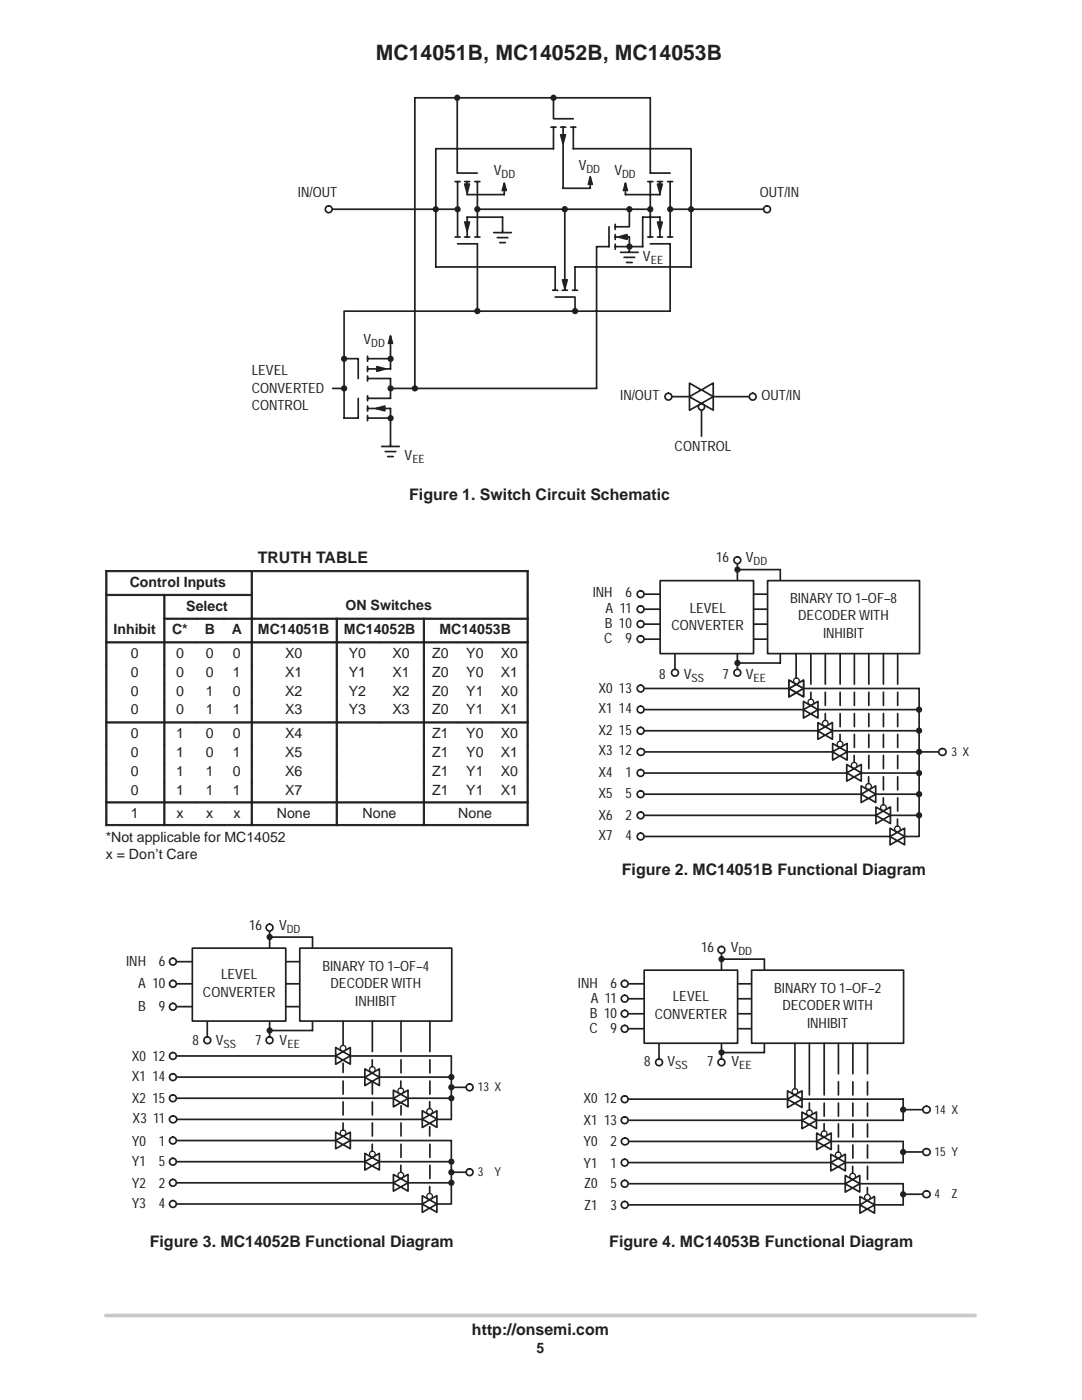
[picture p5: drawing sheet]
<svg xmlns="http://www.w3.org/2000/svg" width="216mm" height="279mm" viewBox="0 0 216 279" stroke-linecap="round" stroke-linejoin="round" font-family="sans-serif">
<defs><g id="words">
<text font-size="4.2" fill="#231f20" x="75" y="11.9">MC14051B, MC14052B, MC14053B</text>
<g font-size="3.2" fill="#231f20">
<text x="81.7" y="99.8">Figure 1. Switch Circuit Schematic</text>
<text x="51.4" y="112.4">TRUTH TABLE</text>
<text x="124.1" y="174.7">Figure 2. MC14051B Functional Diagram</text>
<text x="29.9" y="248.8">Figure 3. MC14052B Functional Diagram</text>
<text x="121.6" y="248.8">Figure 4. MC14053B Functional Diagram</text>
<text x="94.2" y="266.4">http://onsemi.com</text>
</g>
<g font-size="2.8" fill="#231f20">
<text x="98.5" y="34.9">V</text>
<text x="115.5" y="33.8">V</text>
<text x="122.6" y="34.9">V</text>
<text x="59.5" y="39.3">IN/OUT</text>
<text x="151.6" y="39.3">OUT/IN</text>
<text x="128.3" y="52.1">V</text>
<text x="72.5" y="68.7">V</text>
<text x="50.2" y="74.8">LEVEL</text>
<text x="50.2" y="78.4">CONVERTED</text>
<text x="50.2" y="81.9">CONTROL</text>
<text x="123.7" y="79.9">IN/OUT</text>
<text x="152" y="79.9">OUT/IN</text>
<text x="80.7" y="91.8">V</text>
<text x="134.6" y="90.1">CONTROL</text>
<text x="142.9" y="112.1">16</text>
<text x="148.8" y="112.1">V</text>
<text x="25.9" y="117.1">Control Inputs</text>
<text x="118.3" y="119.2">INH</text>
<text x="124.8" y="119.2">6</text>
<text x="37.2" y="121.9">Select</text>
<text x="69" y="121.7">ON Switches</text>
<text x="120.7" y="125.3">B 10</text>
<text x="120.8" y="122.3">A 11</text>
<text x="134" y="125.8">CONVERTER</text>
<text x="137.6" y="122.3">LEVEL</text>
<text x="157.6" y="120.3">BINARY TO 1–OF–8</text>
<text x="159.3" y="123.8">DECODER WITH</text>
<text x="22.6" y="126.5">Inhibit</text>
<text x="26.1" y="131.4">0</text>
<text x="34.3" y="126.6">C*</text>
<text x="35.1" y="131.4">0</text>
<text x="40.8" y="126.6">B</text>
<text x="41.1" y="131.4">0</text>
<text x="46.2" y="126.6">A</text>
<text x="46.5" y="131.4">0</text>
<text x="51.5" y="126.6">MC14051B</text>
<text x="56.9" y="131.4">X0</text>
<text x="68.6" y="126.6">MC14052B</text>
<text x="69.6" y="131.4">Y0</text>
<text x="78.3" y="131.4">X0</text>
<text x="86.2" y="131.4">Z0</text>
<text x="87.7" y="126.6">MC14053B</text>
<text x="93" y="131.4">Y0</text>
<text x="99.9" y="131.4">X0</text>
<text x="120.6" y="128.4">C</text>
<text x="124.8" y="128.4">9</text>
<text x="164.2" y="127.3">INHIBIT</text>
<text x="26.1" y="135.1">0</text>
<text x="35.1" y="135.1">0</text>
<text x="41.1" y="135.1">0</text>
<text x="46.5" y="135.1">1</text>
<text x="56.9" y="135.1">X1</text>
<text x="69.6" y="135.1">Y1</text>
<text x="78.3" y="135.1">X1</text>
<text x="86.2" y="135.1">Z0</text>
<text x="93" y="135.1">Y0</text>
<text x="99.9" y="135.1">X1</text>
<text x="131.6" y="135.5">8</text>
<text x="136.4" y="135.5">V</text>
<text x="144.2" y="135.5">7</text>
<text x="148.8" y="135.5">V</text>
<text x="26.1" y="138.9">0</text>
<text x="26.1" y="142.6">0</text>
<text x="35.1" y="138.9">0</text>
<text x="35.1" y="142.6">0</text>
<text x="41.1" y="138.9">1</text>
<text x="41.1" y="142.6">1</text>
<text x="46.5" y="138.9">0</text>
<text x="46.5" y="142.6">1</text>
<text x="56.9" y="138.9">X2</text>
<text x="56.9" y="142.6">X3</text>
<text x="69.6" y="138.9">Y2</text>
<text x="69.6" y="142.6">Y3</text>
<text x="78.3" y="138.9">X2</text>
<text x="78.3" y="142.6">X3</text>
<text x="86.2" y="138.9">Z0</text>
<text x="86.2" y="142.6">Z0</text>
<text x="93" y="138.9">Y1</text>
<text x="93" y="142.6">Y1</text>
<text x="99.9" y="138.9">X0</text>
<text x="99.9" y="142.6">X1</text>
<text x="119.4" y="138.2">X0 13</text>
<text x="119.4" y="142.3">X1 14</text>
<text x="26.1" y="147.4">0</text>
<text x="35.1" y="147.4">1</text>
<text x="41.1" y="147.4">0</text>
<text x="46.5" y="147.4">0</text>
<text x="56.9" y="147.4">X4</text>
<text x="86.2" y="147.4">Z1</text>
<text x="93" y="147.4">Y0</text>
<text x="99.9" y="147.4">X0</text>
<text x="119.4" y="146.7">X2 15</text>
<text x="26.1" y="151.1">0</text>
<text x="26.1" y="154.8">0</text>
<text x="35.1" y="151.1">1</text>
<text x="35.1" y="154.8">1</text>
<text x="41.1" y="151.1">0</text>
<text x="41.1" y="154.8">1</text>
<text x="46.5" y="151.1">1</text>
<text x="46.5" y="154.8">0</text>
<text x="56.9" y="151.1">X5</text>
<text x="56.9" y="154.8">X6</text>
<text x="86.2" y="151.1">Z1</text>
<text x="86.2" y="154.8">Z1</text>
<text x="93" y="151.1">Y0</text>
<text x="93" y="154.8">Y1</text>
<text x="99.9" y="151.1">X1</text>
<text x="99.9" y="154.8">X0</text>
<text x="119.4" y="150.8">X3 12</text>
<text x="119.4" y="155.2">X4</text>
<text x="124.8" y="155.2">1</text>
<text x="26.1" y="158.6">0</text>
<text x="35.1" y="158.6">1</text>
<text x="41.1" y="158.6">1</text>
<text x="46.5" y="158.6">1</text>
<text x="56.9" y="158.6">X7</text>
<text x="86.2" y="158.6">Z1</text>
<text x="93" y="158.6">Y1</text>
<text x="99.9" y="158.6">X1</text>
<text x="119.4" y="159.2">X5</text>
<text x="124.8" y="159.2">5</text>
<text x="21.1" y="168">*Not applicable for MC14052</text>
<text x="26.1" y="163.3">1</text>
<text x="35.2" y="163.3">x</text>
<text x="41.2" y="163.3">x</text>
<text x="46.6" y="163.3">x</text>
<text x="55.2" y="163.3">None</text>
<text x="72.4" y="163.3">None</text>
<text x="91.4" y="163.3">None</text>
<text x="119.4" y="163.6">X6</text>
<text x="119.4" y="167.7">X7</text>
<text x="124.8" y="163.6">2</text>
<text x="124.8" y="167.7">4</text>
<text x="21.1" y="171.5">x = Don’t Care</text>
<text x="49.7" y="185.6">16</text>
<text x="55.7" y="185.6">V</text>
<text x="139.9" y="190">16</text>
<text x="145.8" y="190">V</text>
<text x="25.2" y="192.7">INH</text>
<text x="27.6" y="197.2">A 10</text>
<text x="31.7" y="192.7">6</text>
<text x="44.1" y="195.4">LEVEL</text>
<text x="64.3" y="193.7">BINARY TO 1–OF–4</text>
<text x="66" y="197.2">DECODER WITH</text>
<text x="115.3" y="197.1">INH</text>
<text x="121.8" y="197.1">6</text>
<text x="27.6" y="201.8">B</text>
<text x="31.7" y="201.8">9</text>
<text x="40.5" y="198.9">CONVERTER</text>
<text x="70.9" y="200.7">INHIBIT</text>
<text x="117.7" y="203.2">B 10</text>
<text x="117.9" y="200.1">A 11</text>
<text x="130.6" y="203.3">CONVERTER</text>
<text x="134.3" y="199.8">LEVEL</text>
<text x="154.5" y="198.1">BINARY TO 1–OF–2</text>
<text x="156.1" y="201.6">DECODER WITH</text>
<text x="38.4" y="208.6">8</text>
<text x="43" y="208.6">V</text>
<text x="50.9" y="208.6">7</text>
<text x="55.8" y="208.6">V</text>
<text x="117.6" y="206.2">C</text>
<text x="121.8" y="206.2">9</text>
<text x="161" y="205.1">INHIBIT</text>
<text x="26.3" y="211.7">X0 12</text>
<text x="26.3" y="215.7">X1 14</text>
<text x="128.5" y="212.7">8</text>
<text x="133.2" y="212.7">V</text>
<text x="141.1" y="212.7">7</text>
<text x="145.9" y="212.7">V</text>
<text x="26.3" y="220.1">X2 15</text>
<text x="116.4" y="220.1">X0 12</text>
<text x="26.5" y="224.2">X3 11</text>
<text x="116.4" y="224.5">X1 13</text>
<text x="26.3" y="228.6">Y0</text>
<text x="26.3" y="232.7">Y1</text>
<text x="31.7" y="228.6">1</text>
<text x="31.7" y="232.7">5</text>
<text x="116.4" y="228.6">Y0</text>
<text x="116.4" y="233">Y1</text>
<text x="121.8" y="228.6">2</text>
<text x="121.8" y="233">1</text>
<text x="26.3" y="237.1">Y2</text>
<text x="31.7" y="237.1">2</text>
<text x="116.6" y="237.1">Z0</text>
<text x="121.8" y="237.1">5</text>
<text x="26.3" y="241.2">Y3</text>
<text x="31.7" y="241.2">4</text>
<text x="116.6" y="241.5">Z1</text>
<text x="121.8" y="241.5">3</text>
<text x="107.1" y="270">5</text>
</g>
<g font-size="2.5" fill="#231f20">
<text x="189.8" y="150.8">3 X</text>
<text x="95.3" y="217.8">13 X</text>
<text x="186.5" y="222.2">14 X</text>
<text x="186.5" y="230.7">15 Y</text>
<text x="95.3" y="234.8">3</text>
<text x="98.7" y="234.8">Y</text>
<text x="186.5" y="239.2">4</text>
<text x="189.8" y="239.2">Z</text>
</g>
<g font-size="2.3" fill="#231f20">
<text x="100.1" y="35.5">DD</text>
<text x="117" y="34.4">DD</text>
<text x="124.1" y="35.5">DD</text>
<text x="129.8" y="52.7">EE</text>
<text x="74.1" y="69.3">DD</text>
<text x="82.3" y="92.4">EE</text>
<text x="150.4" y="112.7">DD</text>
<text x="138" y="136.1">SS</text>
<text x="150.4" y="136.1">EE</text>
<text x="57.2" y="186.2">DD</text>
<text x="147.4" y="190.6">DD</text>
<text x="44.6" y="209.2">SS</text>
<text x="57.3" y="209.2">EE</text>
<text x="134.7" y="213.3">SS</text>
<text x="147.5" y="213.3">EE</text>
</g>
</g></defs>
<path d="M21.1 262.5h173.5" fill="none" stroke="#c7c8ca" stroke-width=".72"/>
<g fill="none" stroke="#231f20" stroke-width=".34">
<path d="M91.2 19.5v15M110.4 19.5v4.2h4M90.8 36.2h1M91.3 34.5h4M91.3 36.2v11.1M92.7 36.2h1M93.2 36.2v2.6h7.4v-2.2M94.7 36.2h1.1M95.3 36.2v11.1M109.9 25.4h1.1M110.4 25.4v4.3h-23.4v23.6h23.8v4.6M111.9 25.4h1"/>
<path d="M112.4 25.4v12.2h5.4v-2.3M113.9 25.4h1M114.4 25.4v4.3h23.5v23.6h-23.2v4.6M129.3 36.2h1M129.8 36.2v11.1M131.2 36.2h1M131.7 36.2v2.6h-6.9v-2.2M133.2 36.2h1M133.7 34.5h-3.9v-15h-47v58M133.7 36.2v11.1M65.6 41.8h25.7M90.8 47.3h1"/>
<path d="M91.3 48.7h4M92.7 47.3h1M94.7 47.3h1.1M95.3 41.8h34.5M100.3 46.1v-2.8h-7.1v4M110.3 57.9h1M110.8 59.3h3.9v2.8M112.2 57.9h1M112.7 41.8v16.1M114.2 57.9h1M121.5 45.3v3.9h-2.5v28.3h-41.1M122.8 47.3h2.8v3.1"/>
<path d="M122.8 44.8v1M122.8 46.8v1M122.8 48.7v1M123.8 50.4h3.5M124.5 51.4h2.1M125 52.4h1.1M125.6 41.8v3.5h-2.8M129.3 47.3h1M129.8 48.7h3.9v13.4h-64.9M131.2 47.3h1M131.7 47.3v-4h-3.5v5.9h-5.4M133.2 47.3h1"/>
<path d="M68.7 71.6h2.8v3.9M68.7 62.1v21.3h2.8v-3.9M73.3 71.1v1M73.3 73.1v1M73.3 75v1M73.3 79v1M73.3 75.5h4.6v4h-4.6M73.3 71.6h4.6M77.9 67.1v6.5h-4.6M142.3 79.2h7.9M73.3 81v1M73.3 82.9v1.1"/>
<path d="M73.3 81.5h4.6v7.3M73.3 83.4h4.6M140 80.5v6.6"/>
</g>
<circle cx="91.2" cy="19.5" r=".49" fill="#231f20" stroke="#231f20" stroke-width=".26"/>
<path d="M111.9 26.9h.9l-.4 1.8z" fill="#231f20" stroke="#231f20" stroke-width=".34"/>
<path d="M137.6 76.5l2.3 1.3-2.3 1.4z" fill="#fff"/>
<path d="M137.6 76.5l2.3 1.3-2.3 1.4z" fill="none" stroke="#231f20" stroke-width=".34"/>
<path d="M140 77.8l2.3-1.4v2.8z" fill="#fff"/>
<path d="M140 77.8l2.3-1.4v2.8z" fill="none" stroke="#231f20" stroke-width=".34"/>
<path d="M137.6 79.2l2.3 1.3-2.3 1.4z" fill="#fff"/>
<path d="M137.6 79.2l2.3 1.3-2.3 1.4z" fill="none" stroke="#231f20" stroke-width=".34"/>
<path d="M140 80.5l2.3-1.3v2.7z" fill="#fff"/>
<path d="M140 80.5l2.3-1.3v2.7z" fill="none" stroke="#231f20" stroke-width=".34"/>
<circle cx="110.4" cy="19.5" r=".49" fill="#231f20" stroke="#231f20" stroke-width=".26"/>
<path d="M117.8 35.3l.4 1.5-.4-.2-.4 .2z" fill-rule="evenodd" fill="#231f20"/>
<path d="M117.8 35.3l.4 1.5-.4-.2-.4 .2z" fill="none" stroke="#231f20" stroke-width=".34"/>
<path d="M124.8 36.6l.4 1.4-.4-.2-.4 .2z" fill-rule="evenodd" fill="#231f20"/>
<path d="M124.8 36.6l.4 1.4-.4-.2-.4 .2zM133.7 41.8h19.9" fill="none" stroke="#231f20" stroke-width=".34"/>
<g fill="#231f20" stroke="#231f20" stroke-width=".34">
<path d="M131.2 36.7h.9l-.4 1.8z"/>
<path d="M131.2 44.3h.9l-.4 1.8z"/>
<path d="M123.4 47.3l1.7-.5v1z"/>
</g>
<g fill="#231f20" stroke="#231f20" stroke-width=".26">
<circle cx="125.6" cy="49.2" r=".49"/>
<circle cx="125.6" cy="41.8" r=".49"/>
<circle cx="129.8" cy="41.8" r=".49"/>
<circle cx="133.7" cy="41.8" r=".49"/>
<circle cx="137.9" cy="41.8" r=".49"/>
</g>
<circle cx="153.1" cy="41.8" r=".68" fill="#fff"/>
<circle cx="153.1" cy="41.8" r=".68" fill="none" stroke="#231f20" stroke-width=".34"/>
<g fill="#231f20" stroke="#231f20" stroke-width=".26">
<circle cx="114.7" cy="62.1" r=".49"/>
<circle cx="112.7" cy="41.8" r=".49"/>
</g>
<path d="M112.2 55.9l1-.1-.5 1.8z" fill="#231f20" stroke="#231f20" stroke-width=".34"/>
<path d="M100.6 36.6l.4 1.4-.4-.2-.4 .2z" fill-rule="evenodd" fill="#231f20"/>
<path d="M100.6 36.6l.4 1.4-.4-.2-.4 .2z" fill="none" stroke="#231f20" stroke-width=".34"/>
<g fill="#231f20" stroke="#231f20" stroke-width=".34">
<path d="M92.7 36.7h1l-.5 1.8z"/>
<path d="M92.7 44.3h1l-.5 1.8z"/>
</g>
<g fill="#231f20" stroke="#231f20" stroke-width=".26">
<circle cx="91.3" cy="41.8" r=".49"/>
<circle cx="95.2" cy="41.8" r=".49"/>
<circle cx="87" cy="41.8" r=".49"/>
</g>
<circle cx="65.6" cy="41.8" r=".68" fill="#fff"/>
<g fill="none" stroke="#231f20" stroke-width=".34">
<path d="M95.3 48.7v13.4M98.5 46.4h3.5M99.2 47.4h2.1M99.7 48.4h1.1M100.3 46.1v.3M66.4 77.5h2.3"/>
<circle cx="65.6" cy="41.8" r=".68"/>
</g>
<g fill="#231f20" stroke="#231f20" stroke-width=".26">
<circle cx="95.3" cy="62.1" r=".49"/>
<circle cx="68.7" cy="71.6" r=".49"/>
<circle cx="77.9" cy="77.5" r=".49"/>
<circle cx="68.7" cy="77.5" r=".49"/>
<circle cx="77.9" cy="83.5" r=".49"/>
<circle cx="77.9" cy="71.6" r=".49"/>
</g>
<path d="M77.9 67.1l.4 1.4-.4-.2-.4 .2z" fill-rule="evenodd" fill="#231f20"/>
<path d="M77.9 67.1l.4 1.4-.4-.2-.4 .2zM133.4 79.2h4.2M76.2 89.1h3.5M76.9 90.1h2.1M77.4 91.1h1.1M77.9 88.8v.3" fill="none" stroke="#231f20" stroke-width=".34"/>
<g fill="#231f20" stroke="#231f20" stroke-width=".34">
<path d="M75.2 73.2l1.7 .4-1.7 .5z"/>
<path d="M75 81.5l1.8-.5v1z"/>
</g>
<circle cx="82.8" cy="77.5" r=".49" fill="#231f20" stroke="#231f20" stroke-width=".26"/>
<circle cx="140" cy="81.2" r=".62" fill="#fff"/>
<circle cx="140" cy="81.2" r=".62" fill="none" stroke="#231f20" stroke-width=".34"/>
<circle cx="133.4" cy="79.2" r=".68" fill="#fff"/>
<circle cx="133.4" cy="79.2" r=".68" fill="none" stroke="#231f20" stroke-width=".34"/>
<circle cx="150.2" cy="79.2" r=".68" fill="#fff"/>
<g fill="none" stroke="#231f20" stroke-width=".34">
<path d="M34.5 191.9h25.3M34.5 196.3h25.3M53.8 185.2v22.4M53.8 187h8.6M34.5 200.9h25.3"/>
<circle cx="150.2" cy="79.2" r=".68"/>
</g>
<g fill="#231f20" stroke="#231f20" stroke-width=".2">
<path d="M21.1 113.9h.2v4.7h-.2z" fill-rule="evenodd"/>
<path d="M21.1 113.9h29v.2h-29z" fill-rule="evenodd"/>
<path d="M50.1 113.9h.3v4.7h-.3z" fill-rule="evenodd"/>
<path d="M105.2 113.9h.2v4.7h-.2z" fill-rule="evenodd"/>
<path d="M50.1 113.9h55.3v.2h-55.3z" fill-rule="evenodd"/>
<path d="M21.1 118.6h.2v4.7h-.2z" fill-rule="evenodd"/>
<path d="M21.1 118.6h11.6v.3h-11.6z" fill-rule="evenodd"/>
<path d="M32.7 118.6h.2v4.7h-.2z" fill-rule="evenodd"/>
<path d="M32.7 118.6h17.4v.3h-17.4z" fill-rule="evenodd"/>
<path d="M50.1 118.6h.3v4.7h-.3z" fill-rule="evenodd"/>
<path d="M105.2 118.6h.2v4.7h-.2z" fill-rule="evenodd"/>
<path d="M21.1 123.4h.2v4.7h-.2z" fill-rule="evenodd"/>
<path d="M32.7 123.4h.2v4.7h-.2z" fill-rule="evenodd"/>
<path d="M32.7 123.4h6.6v.2h-6.6z" fill-rule="evenodd"/>
<path d="M39.3 123.4h5.4v.2h-5.4z" fill-rule="evenodd"/>
<path d="M44.7 123.4h5.4v.2h-5.4z" fill-rule="evenodd"/>
<path d="M50.1 123.4h.3v4.7h-.3z" fill-rule="evenodd"/>
<path d="M50.1 123.4h17v.2h-17z" fill-rule="evenodd"/>
<path d="M67.1 123.4h.2v4.7h-.2z" fill-rule="evenodd"/>
<path d="M67.1 123.4h17.3v.2h-17.3z" fill-rule="evenodd"/>
<path d="M84.5 123.4h.2v4.7h-.2z" fill-rule="evenodd"/>
<path d="M105.2 123.4h.2v4.7h-.2z" fill-rule="evenodd"/>
<path d="M84.5 123.4h20.9v.2h-20.9z" fill-rule="evenodd"/>
<path d="M21.1 128.1h.2v4.6h-.2z" fill-rule="evenodd"/>
<path d="M21.1 128.1h11.6v.2h-11.6z" fill-rule="evenodd"/>
<path d="M32.7 128.1h.2v4.6h-.2z" fill-rule="evenodd"/>
<path d="M32.7 128.1h6.6v.2h-6.6z" fill-rule="evenodd"/>
<path d="M39.3 128.1h5.4v.2h-5.4z" fill-rule="evenodd"/>
<path d="M44.7 128.1h5.4v.2h-5.4z" fill-rule="evenodd"/>
<path d="M50.1 128.1h.3v4.6h-.3z" fill-rule="evenodd"/>
<path d="M50.1 128.1h17v.2h-17z" fill-rule="evenodd"/>
<path d="M67.1 128.1h.2v4.6h-.2z" fill-rule="evenodd"/>
<path d="M67.1 128.1h8.7v.2h-8.7z" fill-rule="evenodd"/>
<path d="M75.8 128.1h8.6v.2h-8.6z" fill-rule="evenodd"/>
<path d="M84.5 128.1h.2v4.6h-.2z" fill-rule="evenodd"/>
<path d="M84.5 128.1h6.8v.2h-6.8z" fill-rule="evenodd"/>
<path d="M91.4 128.1h6.8v.2h-6.8z" fill-rule="evenodd"/>
<path d="M105.2 128.1h.2v4.6h-.2z" fill-rule="evenodd"/>
<path d="M98.3 128.1h7.1v.2h-7.1z" fill-rule="evenodd"/>
<path d="M21.1 132.7h.2v3.7h-.2z" fill-rule="evenodd"/>
<path d="M32.7 132.7h.2v3.7h-.2z" fill-rule="evenodd"/>
<path d="M50.1 132.7h.3v3.7h-.3z" fill-rule="evenodd"/>
<path d="M67.1 132.7h.2v3.7h-.2z" fill-rule="evenodd"/>
<path d="M84.5 132.7h.2v3.7h-.2z" fill-rule="evenodd"/>
<path d="M105.2 132.7h.2v3.7h-.2z" fill-rule="evenodd"/>
<path d="M21.1 136.4h.2v3.7h-.2z" fill-rule="evenodd"/>
<path d="M32.7 136.4h.2v3.7h-.2z" fill-rule="evenodd"/>
<path d="M50.1 136.4h.3v3.7h-.3z" fill-rule="evenodd"/>
<path d="M67.1 136.4h.2v3.7h-.2z" fill-rule="evenodd"/>
<path d="M84.5 136.4h.2v3.7h-.2z" fill-rule="evenodd"/>
<path d="M105.2 136.4h.2v3.7h-.2z" fill-rule="evenodd"/>
<path d="M21.1 140.1h.2v3.9h-.2z" fill-rule="evenodd"/>
<path d="M32.7 140.1h.2v3.9h-.2z" fill-rule="evenodd"/>
<path d="M50.1 140.1h.3v3.9h-.3z" fill-rule="evenodd"/>
<path d="M67.1 140.1h.2v3.9h-.2z" fill-rule="evenodd"/>
<path d="M84.5 140.1h.2v3.9h-.2z" fill-rule="evenodd"/>
<path d="M105.2 140.1h.2v3.9h-.2z" fill-rule="evenodd"/>
<path d="M21.1 144.1h.2v4.5h-.2z" fill-rule="evenodd"/>
<path d="M21.1 144.1h11.6v.2h-11.6z" fill-rule="evenodd"/>
<path d="M32.7 144.1h.2v4.5h-.2z" fill-rule="evenodd"/>
<path d="M32.7 144.1h6.6v.2h-6.6z" fill-rule="evenodd"/>
<path d="M39.3 144.1h5.4v.2h-5.4z" fill-rule="evenodd"/>
<path d="M44.7 144.1h5.4v.2h-5.4z" fill-rule="evenodd"/>
<path d="M50.1 144.1h.3v4.5h-.3z" fill-rule="evenodd"/>
<path d="M50.1 144.1h17v.2h-17z" fill-rule="evenodd"/>
<path d="M67.1 144.1h.2v4.5h-.2z" fill-rule="evenodd"/>
<path d="M67.1 144.1h8.7v.2h-8.7z" fill-rule="evenodd"/>
<path d="M75.8 144.1h8.6v.2h-8.6z" fill-rule="evenodd"/>
<path d="M84.5 144.1h.2v4.5h-.2z" fill-rule="evenodd"/>
<path d="M84.5 144.1h6.8v.2h-6.8z" fill-rule="evenodd"/>
<path d="M91.4 144.1h6.8v.2h-6.8z" fill-rule="evenodd"/>
<path d="M105.2 144.1h.2v4.5h-.2z" fill-rule="evenodd"/>
<path d="M98.3 144.1h7.1v.2h-7.1z" fill-rule="evenodd"/>
<path d="M21.1 148.6h.2v3.8h-.2z" fill-rule="evenodd"/>
<path d="M32.7 148.6h.2v3.8h-.2z" fill-rule="evenodd"/>
<path d="M50.1 148.6h.3v3.8h-.3z" fill-rule="evenodd"/>
<path d="M67.1 148.6h.2v3.8h-.2z" fill-rule="evenodd"/>
<path d="M84.5 148.6h.2v3.8h-.2z" fill-rule="evenodd"/>
<path d="M105.2 148.6h.2v3.8h-.2z" fill-rule="evenodd"/>
<path d="M21.1 152.4h.2v3.7h-.2z" fill-rule="evenodd"/>
<path d="M32.7 152.4h.2v3.7h-.2z" fill-rule="evenodd"/>
<path d="M50.1 152.4h.3v3.7h-.3z" fill-rule="evenodd"/>
<path d="M67.1 152.4h.2v3.7h-.2z" fill-rule="evenodd"/>
<path d="M84.5 152.4h.2v3.7h-.2z" fill-rule="evenodd"/>
<path d="M105.2 152.4h.2v3.7h-.2z" fill-rule="evenodd"/>
<path d="M21.1 156.1h.2v3.9h-.2z" fill-rule="evenodd"/>
<path d="M32.7 156.1h.2v3.9h-.2z" fill-rule="evenodd"/>
<path d="M50.1 156.1h.3v3.9h-.3z" fill-rule="evenodd"/>
<path d="M67.1 156.1h.2v3.9h-.2z" fill-rule="evenodd"/>
<path d="M84.5 156.1h.2v3.9h-.2z" fill-rule="evenodd"/>
<path d="M105.2 156.1h.2v3.9h-.2z" fill-rule="evenodd"/>
<path d="M21.1 160h.2v4.8h-.2z" fill-rule="evenodd"/>
<path d="M21.1 160h11.6v.3h-11.6z" fill-rule="evenodd"/>
<path d="M21.1 164.5h11.6v.3h-11.6z" fill-rule="evenodd"/>
<path d="M32.7 160h.2v4.8h-.2z" fill-rule="evenodd"/>
<path d="M32.7 160h6.6v.3h-6.6z" fill-rule="evenodd"/>
<path d="M32.7 164.5h6.6v.3h-6.6z" fill-rule="evenodd"/>
<path d="M39.3 160h5.4v.3h-5.4z" fill-rule="evenodd"/>
<path d="M39.3 164.5h5.4v.3h-5.4z" fill-rule="evenodd"/>
<path d="M44.7 160h5.4v.3h-5.4z" fill-rule="evenodd"/>
<path d="M44.7 164.5h5.4v.3h-5.4z" fill-rule="evenodd"/>
<path d="M50.1 160h.3v4.8h-.3z" fill-rule="evenodd"/>
<path d="M50.1 160h17v.3h-17z" fill-rule="evenodd"/>
<path d="M50.1 164.5h17v.3h-17z" fill-rule="evenodd"/>
<path d="M67.1 160h.2v4.8h-.2z" fill-rule="evenodd"/>
<path d="M67.1 160h17.3v.3h-17.3z" fill-rule="evenodd"/>
<path d="M67.1 164.5h17.3v.3h-17.3z" fill-rule="evenodd"/>
<path d="M84.5 160h.2v4.8h-.2z" fill-rule="evenodd"/>
<path d="M105.2 160h.2v4.8h-.2z" fill-rule="evenodd"/>
<path d="M84.5 160h20.9v.3h-20.9z" fill-rule="evenodd"/>
<path d="M84.5 164.5h20.9v.3h-20.9z" fill-rule="evenodd"/>
</g>
<circle cx="34.5" cy="191.9" r=".68" fill="#fff"/>
<circle cx="34.5" cy="191.9" r=".68" fill="none" stroke="#231f20" stroke-width=".34"/>
<circle cx="34.5" cy="196.3" r=".68" fill="#fff"/>
<circle cx="34.5" cy="196.3" r=".68" fill="none" stroke="#231f20" stroke-width=".34"/>
<circle cx="34.5" cy="200.9" r=".68" fill="#fff"/>
<circle cx="34.5" cy="200.9" r=".68" fill="none" stroke="#231f20" stroke-width=".34"/>
<circle cx="53.8" cy="207.6" r=".68" fill="#fff"/>
<g fill="none" stroke="#231f20" stroke-width=".34">
<path d="M41.4 203.8v3.8"/>
<circle cx="53.8" cy="207.6" r=".68"/>
</g>
<circle cx="41.4" cy="207.6" r=".68" fill="#fff"/>
<circle cx="41.4" cy="207.6" r=".68" fill="none" stroke="#231f20" stroke-width=".34"/>
<path d="M38.4 189.2h18.6v14.6h-18.6z" fill-rule="evenodd" fill="#fff"/>
<path d="M38.4 189.2h18.6v14.6h-18.6z" fill="none" stroke="#231f20" stroke-width=".34"/>
<circle cx="53.8" cy="185.1" r=".68" fill="#fff"/>
<g fill="none" stroke="#231f20" stroke-width=".34">
<path d="M62.4 187v18.7h-8.6"/>
<circle cx="53.8" cy="185.1" r=".68"/>
</g>
<path d="M59.8 189.2h30.3v14.6h-30.3z" fill-rule="evenodd" fill="#fff"/>
<path d="M59.8 189.2h30.3v14.6h-30.3zM69.9 210.7h20.2M75.7 215h14.4M81.4 219.2h8.7M69.9 227.6h20.2v12.7h-2.9M75.7 231.8h14.4M81.4 236.1h8.7M87.2 223.4h2.9" fill="none" stroke="#231f20" stroke-width=".34"/>
<path d="M67 209.1l1.4 .8-1.4 .8z" fill="#fff"/>
<path d="M67 209.1l1.4 .8-1.4 .8z" fill="none" stroke="#231f20" stroke-width=".34"/>
<path d="M68.5 209.9l1.4-.8v1.6z" fill="#fff"/>
<path d="M68.5 209.9l1.4-.8v1.6z" fill="none" stroke="#231f20" stroke-width=".34"/>
<path d="M67 210.7l1.4 .9-1.4 .8z" fill="#fff"/>
<path d="M67 210.7l1.4 .9-1.4 .8z" fill="none" stroke="#231f20" stroke-width=".34"/>
<path d="M68.5 211.5l1.4-.8v1.7z" fill="#fff"/>
<path d="M68.5 211.5l1.4-.8v1.7z" fill="none" stroke="#231f20" stroke-width=".34"/>
<circle cx="68.5" cy="209.2" r=".57" fill="#fff"/>
<circle cx="68.5" cy="209.2" r=".57" fill="none" stroke="#231f20" stroke-width=".26"/>
<path d="M68.5 203.8v4.8M68.5 212.2v1.8" fill="none" stroke="#231f20" stroke-width=".34"/>
<path d="M72.8 213.3l1.4 .9-1.4 .8z" fill="#fff"/>
<path d="M72.8 213.3l1.4 .9-1.4 .8z" fill="none" stroke="#231f20" stroke-width=".34"/>
<path d="M74.3 214.1l1.4-.8v1.7z" fill="#fff"/>
<path d="M74.3 214.1l1.4-.8v1.7z" fill="none" stroke="#231f20" stroke-width=".34"/>
<path d="M72.8 215l1.4 .8-1.4 .9z" fill="#fff"/>
<path d="M72.8 215l1.4 .8-1.4 .9z" fill="none" stroke="#231f20" stroke-width=".34"/>
<path d="M74.3 215.8l1.4-.8v1.6z" fill="#fff"/>
<path d="M74.3 215.8l1.4-.8v1.6z" fill="none" stroke="#231f20" stroke-width=".34"/>
<circle cx="74.3" cy="213.4" r=".57" fill="#fff"/>
<circle cx="74.3" cy="213.4" r=".57" fill="none" stroke="#231f20" stroke-width=".26"/>
<path d="M74.3 211.5v1.4M74.3 203.8v6.1M74.3 215.7v2.7" fill="none" stroke="#231f20" stroke-width=".34"/>
<path d="M78.5 217.6l1.4 .8-1.4 .8z" fill="#fff"/>
<path d="M78.5 217.6l1.4 .8-1.4 .8z" fill="none" stroke="#231f20" stroke-width=".34"/>
<path d="M80 218.4l1.4-.8v1.6z" fill="#fff"/>
<path d="M80 218.4l1.4-.8v1.6z" fill="none" stroke="#231f20" stroke-width=".34"/>
<path d="M78.5 219.2l1.4 .9-1.4 .8z" fill="#fff"/>
<path d="M78.5 219.2l1.4 .9-1.4 .8z" fill="none" stroke="#231f20" stroke-width=".34"/>
<path d="M80 220l1.4-.8v1.7z" fill="#fff"/>
<path d="M80 220l1.4-.8v1.7z" fill="none" stroke="#231f20" stroke-width=".34"/>
<circle cx="80" cy="217.7" r=".57" fill="#fff"/>
<circle cx="80" cy="217.7" r=".57" fill="none" stroke="#231f20" stroke-width=".26"/>
<path d="M80 215.7v1.4M80 203.8v6.1M80 211.5v2.6M80 224.1v2.6" fill="none" stroke="#231f20" stroke-width=".34"/>
<path d="M84.3 221.7l1.4 .8-1.4 .8z" fill="#fff"/>
<path d="M84.3 221.7l1.4 .8-1.4 .8z" fill="none" stroke="#231f20" stroke-width=".34"/>
<path d="M85.7 222.5l1.5-.8v1.6z" fill="#fff"/>
<path d="M85.7 222.5l1.5-.8v1.6z" fill="none" stroke="#231f20" stroke-width=".34"/>
<path d="M84.3 223.4l1.4 .8-1.4 .8z" fill="#fff"/>
<path d="M84.3 223.4l1.4 .8-1.4 .8z" fill="none" stroke="#231f20" stroke-width=".34"/>
<path d="M85.7 224.2l1.5-.9v1.7z" fill="#fff"/>
<path d="M85.7 224.2l1.5-.9v1.7z" fill="none" stroke="#231f20" stroke-width=".34"/>
<circle cx="85.7" cy="221.8" r=".57" fill="#fff"/>
<circle cx="85.7" cy="221.8" r=".57" fill="none" stroke="#231f20" stroke-width=".26"/>
<g fill="none" stroke="#231f20" stroke-width=".34">
<path d="M34.5 210.7h32.5M34.5 215h38.3M34.5 219.2h44M68.5 215.7v2.7M68.5 219.9v2.6M74.3 219.9v2.6M85.7 219.9v1.3M85.8 203.8v6.1M85.8 211.5v2.6M85.8 215.7v2.7M34.5 227.6h32.5M34.5 231.8h38.3"/>
<path d="M34.5 236.1h44M34.5 223.4h49.8M80 220.7v1.8M85.7 224.9v1.8M85.8 228.4v2.6M85.8 232.6v2.6M34.5 240.3h49.8"/>
</g>
<g fill="#231f20" stroke="#231f20" stroke-width=".26">
<circle cx="90.1" cy="214.9" r=".49"/>
<circle cx="90.1" cy="219.2" r=".49"/>
<circle cx="90.1" cy="231.8" r=".49"/>
<circle cx="90.1" cy="236.1" r=".49"/>
<circle cx="53.8" cy="205.7" r=".49"/>
<circle cx="53.8" cy="187" r=".49"/>
</g>
<path d="M67 225.9l1.4 .9-1.4 .8z" fill="#fff"/>
<path d="M67 225.9l1.4 .9-1.4 .8z" fill="none" stroke="#231f20" stroke-width=".34"/>
<path d="M68.5 226.8l1.4-.9v1.7z" fill="#fff"/>
<path d="M68.5 226.8l1.4-.9v1.7z" fill="none" stroke="#231f20" stroke-width=".34"/>
<path d="M67 227.6l1.4 .8-1.4 .9z" fill="#fff"/>
<path d="M67 227.6l1.4 .8-1.4 .9z" fill="none" stroke="#231f20" stroke-width=".34"/>
<path d="M68.5 228.4l1.4-.8v1.7z" fill="#fff"/>
<path d="M68.5 228.4l1.4-.8v1.7z" fill="none" stroke="#231f20" stroke-width=".34"/>
<circle cx="68.5" cy="226.1" r=".57" fill="#fff"/>
<circle cx="68.5" cy="226.1" r=".57" fill="none" stroke="#231f20" stroke-width=".26"/>
<path d="M68.5 224.1v1.4M74.3 224.1v2.6" fill="none" stroke="#231f20" stroke-width=".34"/>
<path d="M72.8 230.2l1.4 .8-1.4 .8z" fill="#fff"/>
<path d="M72.8 230.2l1.4 .8-1.4 .8z" fill="none" stroke="#231f20" stroke-width=".34"/>
<path d="M74.3 231l1.4-.8v1.6z" fill="#fff"/>
<path d="M74.3 231l1.4-.8v1.6z" fill="none" stroke="#231f20" stroke-width=".34"/>
<path d="M72.8 231.9l1.4 .8-1.4 .8z" fill="#fff"/>
<path d="M72.8 231.9l1.4 .8-1.4 .8z" fill="none" stroke="#231f20" stroke-width=".34"/>
<path d="M74.3 232.7l1.4-.9v1.7z" fill="#fff"/>
<path d="M74.3 232.7l1.4-.9v1.7z" fill="none" stroke="#231f20" stroke-width=".34"/>
<circle cx="74.3" cy="230.3" r=".57" fill="#fff"/>
<circle cx="74.3" cy="230.3" r=".57" fill="none" stroke="#231f20" stroke-width=".26"/>
<path d="M74.3 228.4v1.3M80 228.4v2.6" fill="none" stroke="#231f20" stroke-width=".34"/>
<path d="M78.5 234.4l1.4 .8-1.4 .9z" fill="#fff"/>
<path d="M78.5 234.4l1.4 .8-1.4 .9z" fill="none" stroke="#231f20" stroke-width=".34"/>
<path d="M80 235.2l1.4-.8v1.6z" fill="#fff"/>
<path d="M80 235.2l1.4-.8v1.6z" fill="none" stroke="#231f20" stroke-width=".34"/>
<path d="M78.5 236.1l1.4 .8-1.4 .8z" fill="#fff"/>
<path d="M78.5 236.1l1.4 .8-1.4 .8z" fill="none" stroke="#231f20" stroke-width=".34"/>
<path d="M80 236.9l1.4-.9v1.7z" fill="#fff"/>
<path d="M80 236.9l1.4-.9v1.7z" fill="none" stroke="#231f20" stroke-width=".34"/>
<circle cx="80" cy="234.5" r=".57" fill="#fff"/>
<circle cx="80" cy="234.5" r=".57" fill="none" stroke="#231f20" stroke-width=".26"/>
<path d="M80 232.6v1.4" fill="none" stroke="#231f20" stroke-width=".34"/>
<path d="M84.3 238.6l1.4 .9-1.4 .8z" fill="#fff"/>
<path d="M84.3 238.6l1.4 .9-1.4 .8z" fill="none" stroke="#231f20" stroke-width=".34"/>
<path d="M85.7 239.4l1.5-.8v1.7z" fill="#fff"/>
<path d="M85.7 239.4l1.5-.8v1.7z" fill="none" stroke="#231f20" stroke-width=".34"/>
<path d="M84.3 240.3l1.4 .8-1.4 .9z" fill="#fff"/>
<path d="M84.3 240.3l1.4 .8-1.4 .9z" fill="none" stroke="#231f20" stroke-width=".34"/>
<path d="M85.7 241.1l1.5-.8v1.6z" fill="#fff"/>
<path d="M85.7 241.1l1.5-.8v1.6z" fill="none" stroke="#231f20" stroke-width=".34"/>
<circle cx="85.7" cy="238.7" r=".57" fill="#fff"/>
<circle cx="85.7" cy="238.7" r=".57" fill="none" stroke="#231f20" stroke-width=".26"/>
<path d="M90.1 210.7v12.7M90.1 217h3.6M85.7 236.8v1.4" fill="none" stroke="#231f20" stroke-width=".34"/>
<g fill="#231f20" stroke="#231f20" stroke-width=".26">
<circle cx="90.1" cy="234" r=".49"/>
<circle cx="90.1" cy="217" r=".49"/>
</g>
<circle cx="34.5" cy="210.7" r=".68" fill="#fff"/>
<circle cx="34.5" cy="210.7" r=".68" fill="none" stroke="#231f20" stroke-width=".34"/>
<circle cx="34.5" cy="215" r=".68" fill="#fff"/>
<circle cx="34.5" cy="215" r=".68" fill="none" stroke="#231f20" stroke-width=".34"/>
<circle cx="34.5" cy="219.2" r=".68" fill="#fff"/>
<circle cx="34.5" cy="219.2" r=".68" fill="none" stroke="#231f20" stroke-width=".34"/>
<circle cx="34.6" cy="223.4" r=".7" fill="#fff"/>
<circle cx="34.6" cy="223.4" r=".7" fill="none" stroke="#231f20" stroke-width=".34"/>
<circle cx="34.5" cy="227.6" r=".68" fill="#fff"/>
<circle cx="34.5" cy="227.6" r=".68" fill="none" stroke="#231f20" stroke-width=".34"/>
<circle cx="34.5" cy="231.8" r=".68" fill="#fff"/>
<circle cx="34.5" cy="231.8" r=".68" fill="none" stroke="#231f20" stroke-width=".34"/>
<circle cx="34.5" cy="236.1" r=".68" fill="#fff"/>
<circle cx="34.5" cy="236.1" r=".68" fill="none" stroke="#231f20" stroke-width=".34"/>
<circle cx="34.5" cy="240.3" r=".68" fill="#fff"/>
<circle cx="34.5" cy="240.3" r=".68" fill="none" stroke="#231f20" stroke-width=".34"/>
<circle cx="93.7" cy="217" r=".68" fill="#fff"/>
<g fill="none" stroke="#231f20" stroke-width=".34">
<path d="M90.1 233.9h3.6"/>
<circle cx="93.7" cy="217" r=".68"/>
</g>
<circle cx="93.7" cy="233.9" r=".68" fill="#fff"/>
<g fill="none" stroke="#231f20" stroke-width=".34">
<path d="M124.6 196.3h25.4M124.6 199.3h25.4M144 189.6v22.4M144 191.4h8.5M124.6 202.3h25.4M124.6 205.3h25.4"/>
<circle cx="93.7" cy="233.9" r=".68"/>
</g>
<circle cx="124.7" cy="196.3" r=".68" fill="#fff"/>
<circle cx="124.7" cy="196.3" r=".68" fill="none" stroke="#231f20" stroke-width=".34"/>
<circle cx="124.7" cy="199.3" r=".68" fill="#fff"/>
<circle cx="124.7" cy="199.3" r=".68" fill="none" stroke="#231f20" stroke-width=".34"/>
<circle cx="124.7" cy="202.3" r=".68" fill="#fff"/>
<circle cx="124.7" cy="202.3" r=".68" fill="none" stroke="#231f20" stroke-width=".34"/>
<circle cx="124.7" cy="205.3" r=".68" fill="#fff"/>
<circle cx="124.7" cy="205.3" r=".68" fill="none" stroke="#231f20" stroke-width=".34"/>
<circle cx="144" cy="212" r=".68" fill="#fff"/>
<g fill="none" stroke="#231f20" stroke-width=".34">
<path d="M131.5 208.2v3.8"/>
<circle cx="144" cy="212" r=".68"/>
</g>
<circle cx="131.5" cy="212" r=".68" fill="#fff"/>
<circle cx="131.5" cy="212" r=".68" fill="none" stroke="#231f20" stroke-width=".34"/>
<path d="M128.5 193.6h18.7v14.6h-18.7z" fill-rule="evenodd" fill="#fff"/>
<path d="M128.5 193.6h18.7v14.6h-18.7z" fill="none" stroke="#231f20" stroke-width=".34"/>
<circle cx="144" cy="189.6" r=".68" fill="#fff"/>
<g fill="none" stroke="#231f20" stroke-width=".34">
<path d="M152.5 191.4v18.7h-8.5"/>
<circle cx="144" cy="189.6" r=".68"/>
</g>
<path d="M150 193.6h30.3v14.6h-30.3z" fill-rule="evenodd" fill="#fff"/>
<path d="M150 193.6h30.3v14.6h-30.3zM160 219.4h20.2v4.2h-17.3M165.9 227.8h14.3M168.7 232h11.5M171.6 236.2h8.6M174.5 240.5h5.7" fill="none" stroke="#231f20" stroke-width=".34"/>
<path d="M157.1 217.7l1.5 .8-1.5 .9z" fill="#fff"/>
<path d="M157.1 217.7l1.5 .8-1.5 .9z" fill="none" stroke="#231f20" stroke-width=".34"/>
<path d="M158.6 218.5l1.4-.8v1.7z" fill="#fff"/>
<path d="M158.6 218.5l1.4-.8v1.7z" fill="none" stroke="#231f20" stroke-width=".34"/>
<path d="M157.1 219.4l1.5 .8-1.5 .8z" fill="#fff"/>
<path d="M157.1 219.4l1.5 .8-1.5 .8z" fill="none" stroke="#231f20" stroke-width=".34"/>
<path d="M158.6 220.2l1.4-.8v1.6z" fill="#fff"/>
<path d="M158.6 220.2l1.4-.8v1.6z" fill="none" stroke="#231f20" stroke-width=".34"/>
<circle cx="158.6" cy="217.8" r=".57" fill="#fff"/>
<circle cx="158.6" cy="217.8" r=".57" fill="none" stroke="#231f20" stroke-width=".26"/>
<path d="M158.6 208.2v9.1M161.5 208.2v10.3" fill="none" stroke="#231f20" stroke-width=".34"/>
<path d="M163 226.1l1.4 .9-1.4 .8z" fill="#fff"/>
<path d="M163 226.1l1.4 .9-1.4 .8z" fill="none" stroke="#231f20" stroke-width=".34"/>
<path d="M164.4 226.9l1.5-.8v1.7z" fill="#fff"/>
<path d="M164.4 226.9l1.5-.8v1.7z" fill="none" stroke="#231f20" stroke-width=".34"/>
<path d="M163 227.8l1.4 .8-1.4 .8z" fill="#fff"/>
<path d="M163 227.8l1.4 .8-1.4 .8z" fill="none" stroke="#231f20" stroke-width=".34"/>
<path d="M164.4 228.6l1.5-.8v1.6z" fill="#fff"/>
<path d="M164.4 228.6l1.5-.8v1.6z" fill="none" stroke="#231f20" stroke-width=".34"/>
<circle cx="164.4" cy="226.3" r=".57" fill="#fff"/>
<circle cx="164.4" cy="226.3" r=".57" fill="none" stroke="#231f20" stroke-width=".26"/>
<path d="M165.8 230.4l1.4 .8-1.4 .8z" fill="#fff"/>
<path d="M165.8 230.4l1.4 .8-1.4 .8z" fill="none" stroke="#231f20" stroke-width=".34"/>
<path d="M167.3 231.2l1.4-.9v1.7z" fill="#fff"/>
<path d="M167.3 231.2l1.4-.9v1.7z" fill="none" stroke="#231f20" stroke-width=".34"/>
<path d="M165.8 232l1.4 .9-1.4 .8z" fill="#fff"/>
<path d="M165.8 232l1.4 .9-1.4 .8z" fill="none" stroke="#231f20" stroke-width=".34"/>
<path d="M167.3 232.8l1.4-.8v1.7z" fill="#fff"/>
<path d="M167.3 232.8l1.4-.8v1.7z" fill="none" stroke="#231f20" stroke-width=".34"/>
<circle cx="167.3" cy="230.5" r=".57" fill="#fff"/>
<circle cx="167.3" cy="230.5" r=".57" fill="none" stroke="#231f20" stroke-width=".26"/>
<path d="M167.3 208.2v6.1M167.3 215.9v2.6M164.4 224.3v1.3M167.3 220.1v2.7" fill="none" stroke="#231f20" stroke-width=".34"/>
<path d="M168.7 234.6l1.4 .8-1.4 .8z" fill="#fff"/>
<path d="M168.7 234.6l1.4 .8-1.4 .8z" fill="none" stroke="#231f20" stroke-width=".34"/>
<path d="M170.1 235.4l1.5-.8v1.6z" fill="#fff"/>
<path d="M170.1 235.4l1.5-.8v1.6z" fill="none" stroke="#231f20" stroke-width=".34"/>
<path d="M168.7 236.3l1.4 .8-1.4 .8z" fill="#fff"/>
<path d="M168.7 236.3l1.4 .8-1.4 .8z" fill="none" stroke="#231f20" stroke-width=".34"/>
<path d="M170.1 237.1l1.5-.9v1.7z" fill="#fff"/>
<path d="M170.1 237.1l1.5-.9v1.7z" fill="none" stroke="#231f20" stroke-width=".34"/>
<circle cx="170.1" cy="234.7" r=".57" fill="#fff"/>
<circle cx="170.1" cy="234.7" r=".57" fill="none" stroke="#231f20" stroke-width=".26"/>
<path d="M170.2 208.2v6.1M170.2 215.9v2.6M170.1 232.8v1.3M170.2 220.1v2.7M170.2 224.3v2.6M170.2 228.5v2.6" fill="none" stroke="#231f20" stroke-width=".34"/>
<path d="M171.6 238.8l1.4 .8-1.4 .9z" fill="#fff"/>
<path d="M171.6 238.8l1.4 .8-1.4 .9z" fill="none" stroke="#231f20" stroke-width=".34"/>
<path d="M173.1 239.6l1.4-.8v1.6z" fill="#fff"/>
<path d="M173.1 239.6l1.4-.8v1.6z" fill="none" stroke="#231f20" stroke-width=".34"/>
<path d="M171.6 240.5l1.4 .8-1.4 .8z" fill="#fff"/>
<path d="M171.6 240.5l1.4 .8-1.4 .8z" fill="none" stroke="#231f20" stroke-width=".34"/>
<path d="M173.1 241.3l1.4-.8v1.6z" fill="#fff"/>
<path d="M173.1 241.3l1.4-.8v1.6z" fill="none" stroke="#231f20" stroke-width=".34"/>
<circle cx="173.1" cy="238.9" r=".57" fill="#fff"/>
<circle cx="173.1" cy="238.9" r=".57" fill="none" stroke="#231f20" stroke-width=".26"/>
<g fill="none" stroke="#231f20" stroke-width=".34">
<path d="M124.6 219.4h32.5M173.1 208.2v6.1M173.1 215.9v2.6M124.6 223.6h35.4M124.6 232h41.2M124.6 236.2h44.1M124.7 227.8h38.3M173.1 237v1.4M173.1 220.1v2.7M173.1 224.3v2.6M173.1 228.5v2.6M173.1 232.8v2.6"/>
<path d="M124.6 240.5h47"/>
</g>
<g fill="#231f20" stroke="#231f20" stroke-width=".26">
<circle cx="180.2" cy="221.5" r=".49"/>
<circle cx="144" cy="210" r=".49"/>
<circle cx="144" cy="191.4" r=".49"/>
</g>
<circle cx="124.7" cy="236.2" r=".68" fill="#fff"/>
<circle cx="124.7" cy="236.2" r=".68" fill="none" stroke="#231f20" stroke-width=".34"/>
<circle cx="124.7" cy="240.5" r=".68" fill="#fff"/>
<circle cx="124.7" cy="240.5" r=".68" fill="none" stroke="#231f20" stroke-width=".34"/>
<circle cx="124.7" cy="219.4" r=".68" fill="#fff"/>
<circle cx="124.7" cy="219.4" r=".68" fill="none" stroke="#231f20" stroke-width=".34"/>
<circle cx="124.7" cy="223.6" r=".68" fill="#fff"/>
<circle cx="124.7" cy="223.6" r=".68" fill="none" stroke="#231f20" stroke-width=".34"/>
<circle cx="124.7" cy="227.8" r=".7" fill="#fff"/>
<circle cx="124.7" cy="227.8" r=".7" fill="none" stroke="#231f20" stroke-width=".34"/>
<circle cx="124.7" cy="232" r=".68" fill="#fff"/>
<circle cx="124.7" cy="232" r=".68" fill="none" stroke="#231f20" stroke-width=".34"/>
<path d="M160 221.9l1.5 .9-1.5 .8z" fill="#fff"/>
<path d="M160 221.9l1.5 .9-1.5 .8z" fill="none" stroke="#231f20" stroke-width=".34"/>
<path d="M161.5 222.8l1.4-.9v1.7z" fill="#fff"/>
<path d="M161.5 222.8l1.4-.9v1.7z" fill="none" stroke="#231f20" stroke-width=".34"/>
<path d="M160 223.6l1.5 .8-1.5 .9z" fill="#fff"/>
<path d="M160 223.6l1.5 .8-1.5 .9z" fill="none" stroke="#231f20" stroke-width=".34"/>
<path d="M161.5 224.4l1.4-.8v1.6z" fill="#fff"/>
<path d="M161.5 224.4l1.4-.8v1.6z" fill="none" stroke="#231f20" stroke-width=".34"/>
<circle cx="161.5" cy="222.1" r=".57" fill="#fff"/>
<circle cx="161.5" cy="222.1" r=".57" fill="none" stroke="#231f20" stroke-width=".26"/>
<path d="M164.5 208.2v10.3M161.5 220.1v1.4M164.5 220.1v2.7M167.3 224.3v2.6M167.3 228.5v1.4M180.2 221.5h4.7" fill="none" stroke="#231f20" stroke-width=".34"/>
<circle cx="184.9" cy="221.5" r=".7" fill="#fff"/>
<g fill="none" stroke="#231f20" stroke-width=".34">
<path d="M180.2 227.8v4.2M180.2 229.9h4.7"/>
<circle cx="184.9" cy="221.5" r=".7"/>
</g>
<circle cx="180.2" cy="229.9" r=".49" fill="#231f20" stroke="#231f20" stroke-width=".26"/>
<circle cx="184.9" cy="229.9" r=".7" fill="#fff"/>
<g fill="none" stroke="#231f20" stroke-width=".34">
<path d="M180.2 236.2v4.3M180.2 238.3h4.7"/>
<circle cx="184.9" cy="229.9" r=".7"/>
</g>
<circle cx="180.2" cy="238.4" r=".49" fill="#231f20" stroke="#231f20" stroke-width=".26"/>
<circle cx="184.9" cy="238.4" r=".7" fill="#fff"/>
<g fill="none" stroke="#231f20" stroke-width=".34">
<path d="M127.8 118.6h25.4M147.1 111.8v22.5M147.1 113.7h8.6M127.8 121.6h25.4M127.8 124.6h25.4M127.8 127.6h25.4"/>
<circle cx="184.9" cy="238.4" r=".7"/>
</g>
<circle cx="127.8" cy="118.6" r=".68" fill="#fff"/>
<circle cx="127.8" cy="118.6" r=".68" fill="none" stroke="#231f20" stroke-width=".34"/>
<circle cx="127.8" cy="121.6" r=".68" fill="#fff"/>
<circle cx="127.8" cy="121.6" r=".68" fill="none" stroke="#231f20" stroke-width=".34"/>
<circle cx="127.8" cy="124.5" r=".68" fill="#fff"/>
<circle cx="127.8" cy="124.5" r=".68" fill="none" stroke="#231f20" stroke-width=".34"/>
<circle cx="127.8" cy="127.6" r=".68" fill="#fff"/>
<circle cx="127.8" cy="127.6" r=".68" fill="none" stroke="#231f20" stroke-width=".34"/>
<circle cx="147.1" cy="134.3" r=".68" fill="#fff"/>
<g fill="none" stroke="#231f20" stroke-width=".34">
<path d="M134.7 130.4v3.9"/>
<circle cx="147.1" cy="134.3" r=".68"/>
</g>
<circle cx="134.7" cy="134.3" r=".68" fill="#fff"/>
<circle cx="134.7" cy="134.3" r=".68" fill="none" stroke="#231f20" stroke-width=".34"/>
<path d="M131.7 115.9h18.7v14.5h-18.7z" fill-rule="evenodd" fill="#fff"/>
<path d="M131.7 115.9h18.7v14.5h-18.7z" fill="none" stroke="#231f20" stroke-width=".34"/>
<circle cx="147.1" cy="111.8" r=".68" fill="#fff"/>
<g fill="none" stroke="#231f20" stroke-width=".34">
<path d="M155.7 113.7v18.6h-8.6"/>
<circle cx="147.1" cy="111.8" r=".68"/>
</g>
<path d="M153.2 115.9h30.3v14.5h-30.3z" fill-rule="evenodd" fill="#fff"/>
<path d="M153.2 115.9h30.3v14.5h-30.3zM158.9 130.4v5.4M160.3 137.4h23.1v29.5h-2.9M163.2 141.6h20.2M166.1 145.8h17.3M169 150.1h19.1M171.9 154.3h11.5M174.7 158.5h8.7M177.7 162.7h5.7" fill="none" stroke="#231f20" stroke-width=".34"/>
<path d="M157.4 135.7l1.5 .9-1.5 .8z" fill="#fff"/>
<path d="M157.4 135.7l1.5 .9-1.5 .8z" fill="none" stroke="#231f20" stroke-width=".34"/>
<path d="M158.9 136.6l1.4-.9v1.7z" fill="#fff"/>
<path d="M158.9 136.6l1.4-.9v1.7z" fill="none" stroke="#231f20" stroke-width=".34"/>
<path d="M157.4 137.4l1.5 .8-1.5 .9z" fill="#fff"/>
<path d="M157.4 137.4l1.5 .8-1.5 .9z" fill="none" stroke="#231f20" stroke-width=".34"/>
<path d="M158.9 138.2l1.4-.8v1.7z" fill="#fff"/>
<path d="M158.9 138.2l1.4-.8v1.7z" fill="none" stroke="#231f20" stroke-width=".34"/>
<path d="M157.4 135.7l1.5 .9-1.5 .8z" fill="#fff"/>
<path d="M157.4 135.7l1.5 .9-1.5 .8z" fill="none" stroke="#231f20" stroke-width=".34"/>
<path d="M158.9 136.6l1.4-.9v1.7z" fill="#fff"/>
<path d="M158.9 136.6l1.4-.9v1.7z" fill="none" stroke="#231f20" stroke-width=".34"/>
<path d="M157.4 137.4l1.5 .8-1.5 .9z" fill="#fff"/>
<path d="M157.4 137.4l1.5 .8-1.5 .9z" fill="none" stroke="#231f20" stroke-width=".34"/>
<path d="M158.9 138.2l1.4-.8v1.7z" fill="#fff"/>
<path d="M158.9 138.2l1.4-.8v1.7z" fill="none" stroke="#231f20" stroke-width=".34"/>
<circle cx="158.9" cy="135.9" r=".57" fill="#fff"/>
<circle cx="158.9" cy="135.9" r=".57" fill="none" stroke="#231f20" stroke-width=".26"/>
<path d="M160.3 140l1.5 .8-1.5 .8z" fill="#fff"/>
<path d="M160.3 140l1.5 .8-1.5 .8z" fill="none" stroke="#231f20" stroke-width=".34"/>
<path d="M161.8 140.8l1.4-.8v1.6z" fill="#fff"/>
<path d="M161.8 140.8l1.4-.8v1.6z" fill="none" stroke="#231f20" stroke-width=".34"/>
<path d="M160.3 141.6l1.5 .9-1.5 .8z" fill="#fff"/>
<path d="M160.3 141.6l1.5 .9-1.5 .8z" fill="none" stroke="#231f20" stroke-width=".34"/>
<path d="M161.8 142.5l1.4-.9v1.7z" fill="#fff"/>
<path d="M161.8 142.5l1.4-.9v1.7z" fill="none" stroke="#231f20" stroke-width=".34"/>
<circle cx="161.8" cy="140.1" r=".57" fill="#fff"/>
<circle cx="161.8" cy="140.1" r=".57" fill="none" stroke="#231f20" stroke-width=".26"/>
<path d="M161.8 130.4v6.1M161.8 138.2v1.3" fill="none" stroke="#231f20" stroke-width=".34"/>
<path d="M163.2 144.2l1.4 .9-1.4 .8z" fill="#fff"/>
<path d="M163.2 144.2l1.4 .9-1.4 .8z" fill="none" stroke="#231f20" stroke-width=".34"/>
<path d="M164.7 145l1.4-.8v1.7z" fill="#fff"/>
<path d="M164.7 145l1.4-.8v1.7z" fill="none" stroke="#231f20" stroke-width=".34"/>
<path d="M163.2 145.9l1.4 .8-1.4 .8z" fill="#fff"/>
<path d="M163.2 145.9l1.4 .8-1.4 .8z" fill="none" stroke="#231f20" stroke-width=".34"/>
<path d="M164.7 146.7l1.4-.8v1.6z" fill="#fff"/>
<path d="M164.7 146.7l1.4-.8v1.6z" fill="none" stroke="#231f20" stroke-width=".34"/>
<circle cx="164.7" cy="144.3" r=".57" fill="#fff"/>
<circle cx="164.7" cy="144.3" r=".57" fill="none" stroke="#231f20" stroke-width=".26"/>
<path d="M164.7 130.4v6.1M164.7 138.2v2.6M164.7 142.4v1.4" fill="none" stroke="#231f20" stroke-width=".34"/>
<path d="M166.1 148.4l1.5 .8-1.5 .8z" fill="#fff"/>
<path d="M166.1 148.4l1.5 .8-1.5 .8z" fill="none" stroke="#231f20" stroke-width=".34"/>
<path d="M167.6 149.2l1.4-.8v1.6z" fill="#fff"/>
<path d="M167.6 149.2l1.4-.8v1.6z" fill="none" stroke="#231f20" stroke-width=".34"/>
<path d="M166.1 150l1.5 .9-1.5 .8z" fill="#fff"/>
<path d="M166.1 150l1.5 .9-1.5 .8z" fill="none" stroke="#231f20" stroke-width=".34"/>
<path d="M167.6 150.9l1.4-.9v1.7z" fill="#fff"/>
<path d="M167.6 150.9l1.4-.9v1.7z" fill="none" stroke="#231f20" stroke-width=".34"/>
<circle cx="167.6" cy="148.5" r=".57" fill="#fff"/>
<circle cx="167.6" cy="148.5" r=".57" fill="none" stroke="#231f20" stroke-width=".26"/>
<path d="M167.6 130.4v6.1M167.6 138.2v2.6M167.6 146.6v1.3M167.6 142.4v2.6" fill="none" stroke="#231f20" stroke-width=".34"/>
<path d="M169 152.6l1.4 .8-1.4 .8z" fill="#fff"/>
<path d="M169 152.6l1.4 .8-1.4 .8z" fill="none" stroke="#231f20" stroke-width=".34"/>
<path d="M170.4 153.4l1.5-.8v1.6z" fill="#fff"/>
<path d="M170.4 153.4l1.5-.8v1.6z" fill="none" stroke="#231f20" stroke-width=".34"/>
<path d="M169 154.2l1.4 .9-1.4 .8z" fill="#fff"/>
<path d="M169 154.2l1.4 .9-1.4 .8z" fill="none" stroke="#231f20" stroke-width=".34"/>
<path d="M170.4 155.1l1.5-.9v1.7z" fill="#fff"/>
<path d="M170.4 155.1l1.5-.9v1.7z" fill="none" stroke="#231f20" stroke-width=".34"/>
<circle cx="170.4" cy="152.7" r=".57" fill="#fff"/>
<circle cx="170.4" cy="152.7" r=".57" fill="none" stroke="#231f20" stroke-width=".26"/>
<path d="M170.5 130.4v6.1M170.5 138.2v2.6M170.4 150.8v1.3M170.5 142.4v2.6M170.5 146.6v2.6" fill="none" stroke="#231f20" stroke-width=".34"/>
<path d="M171.8 156.8l1.5 .9-1.5 .8z" fill="#fff"/>
<path d="M171.8 156.8l1.5 .9-1.5 .8z" fill="none" stroke="#231f20" stroke-width=".34"/>
<path d="M173.3 157.7l1.4-.9v1.7z" fill="#fff"/>
<path d="M173.3 157.7l1.4-.9v1.7z" fill="none" stroke="#231f20" stroke-width=".34"/>
<path d="M171.8 158.5l1.5 .8-1.5 .9z" fill="#fff"/>
<path d="M171.8 158.5l1.5 .8-1.5 .9z" fill="none" stroke="#231f20" stroke-width=".34"/>
<path d="M173.3 159.3l1.4-.8v1.7z" fill="#fff"/>
<path d="M173.3 159.3l1.4-.8v1.7z" fill="none" stroke="#231f20" stroke-width=".34"/>
<circle cx="173.3" cy="157" r=".57" fill="#fff"/>
<circle cx="173.3" cy="157" r=".57" fill="none" stroke="#231f20" stroke-width=".26"/>
<path d="M173.4 130.4v6.1M173.4 138.2v2.6M173.3 155v1.4M173.4 142.4v2.6M173.4 146.6v2.6M173.4 150.8v2.6" fill="none" stroke="#231f20" stroke-width=".34"/>
<path d="M174.8 161.1l1.4 .8-1.4 .8z" fill="#fff"/>
<path d="M174.8 161.1l1.4 .8-1.4 .8z" fill="none" stroke="#231f20" stroke-width=".34"/>
<path d="M176.2 161.9l1.5-.9v1.7z" fill="#fff"/>
<path d="M176.2 161.9l1.5-.9v1.7z" fill="none" stroke="#231f20" stroke-width=".34"/>
<path d="M174.8 162.7l1.4 .8-1.4 .9z" fill="#fff"/>
<path d="M174.8 162.7l1.4 .8-1.4 .9z" fill="none" stroke="#231f20" stroke-width=".34"/>
<path d="M176.2 163.5l1.5-.8v1.7z" fill="#fff"/>
<path d="M176.2 163.5l1.5-.8v1.7z" fill="none" stroke="#231f20" stroke-width=".34"/>
<circle cx="176.3" cy="161.2" r=".57" fill="#fff"/>
<circle cx="176.3" cy="161.2" r=".57" fill="none" stroke="#231f20" stroke-width=".26"/>
<path d="M176.3 130.4v6.1M176.3 138.2v2.6M176.3 159.2v1.4M176.3 142.4v2.6M176.3 146.6v2.6M176.3 150.8v2.6M176.3 155v2.6" fill="none" stroke="#231f20" stroke-width=".34"/>
<path d="M177.6 165.3l1.4 .8-1.4 .8z" fill="#fff"/>
<path d="M177.6 165.3l1.4 .8-1.4 .8z" fill="none" stroke="#231f20" stroke-width=".34"/>
<path d="M179.1 166.1l1.4-.8v1.6z" fill="#fff"/>
<path d="M179.1 166.1l1.4-.8v1.6z" fill="none" stroke="#231f20" stroke-width=".34"/>
<path d="M177.6 167l1.4 .8-1.4 .8z" fill="#fff"/>
<path d="M177.6 167l1.4 .8-1.4 .8z" fill="none" stroke="#231f20" stroke-width=".34"/>
<path d="M179.1 167.8l1.4-.9v1.7z" fill="#fff"/>
<path d="M179.1 167.8l1.4-.9v1.7z" fill="none" stroke="#231f20" stroke-width=".34"/>
<circle cx="179.1" cy="165.4" r=".57" fill="#fff"/>
<circle cx="179.1" cy="165.4" r=".57" fill="none" stroke="#231f20" stroke-width=".26"/>
<g fill="none" stroke="#231f20" stroke-width=".34">
<path d="M127.8 137.4h29.6M179.1 130.4v6.1M179.1 138.2v2.6M127.8 141.6h32.5M127.8 145.8h35.4M127.8 154.3h41.2M127.8 158.5h44M127.9 150.1h38.2M179.1 142.4v2.6M179.1 146.6v2.6M179.1 150.8v2.6M179.1 155v2.6"/>
<path d="M179.1 159.2v2.7M127.8 162.7h47M127.8 166.9h49.8M179.1 163.5v1.3"/>
</g>
<g fill="#231f20" stroke="#231f20" stroke-width=".26">
<circle cx="183.4" cy="141.6" r=".49"/>
<circle cx="183.4" cy="145.8" r=".49"/>
<circle cx="183.4" cy="150.1" r=".49"/>
<circle cx="183.4" cy="154.3" r=".49"/>
<circle cx="183.4" cy="158.5" r=".49"/>
<circle cx="183.4" cy="162.7" r=".49"/>
<circle cx="147.2" cy="132.3" r=".49"/>
<circle cx="147.2" cy="113.7" r=".49"/>
</g>
<circle cx="127.8" cy="137.4" r=".68" fill="#fff"/>
<circle cx="127.8" cy="137.4" r=".68" fill="none" stroke="#231f20" stroke-width=".34"/>
<circle cx="127.8" cy="141.6" r=".68" fill="#fff"/>
<circle cx="127.8" cy="141.6" r=".68" fill="none" stroke="#231f20" stroke-width=".34"/>
<circle cx="127.8" cy="145.8" r=".68" fill="#fff"/>
<circle cx="127.8" cy="145.8" r=".68" fill="none" stroke="#231f20" stroke-width=".34"/>
<circle cx="127.9" cy="150.1" r=".7" fill="#fff"/>
<circle cx="127.9" cy="150.1" r=".7" fill="none" stroke="#231f20" stroke-width=".34"/>
<circle cx="127.8" cy="154.3" r=".68" fill="#fff"/>
<circle cx="127.8" cy="154.3" r=".68" fill="none" stroke="#231f20" stroke-width=".34"/>
<circle cx="127.8" cy="158.5" r=".68" fill="#fff"/>
<circle cx="127.8" cy="158.5" r=".68" fill="none" stroke="#231f20" stroke-width=".34"/>
<circle cx="127.8" cy="162.7" r=".68" fill="#fff"/>
<circle cx="127.8" cy="162.7" r=".68" fill="none" stroke="#231f20" stroke-width=".34"/>
<circle cx="127.8" cy="166.9" r=".68" fill="#fff"/>
<circle cx="127.8" cy="166.9" r=".68" fill="none" stroke="#231f20" stroke-width=".34"/>
<circle cx="188.1" cy="150.1" r=".7" fill="#fff"/>
<circle cx="188.1" cy="150.1" r=".7" fill="none" stroke="#231f20" stroke-width=".34"/>
<use href="#words"/>
</svg>
